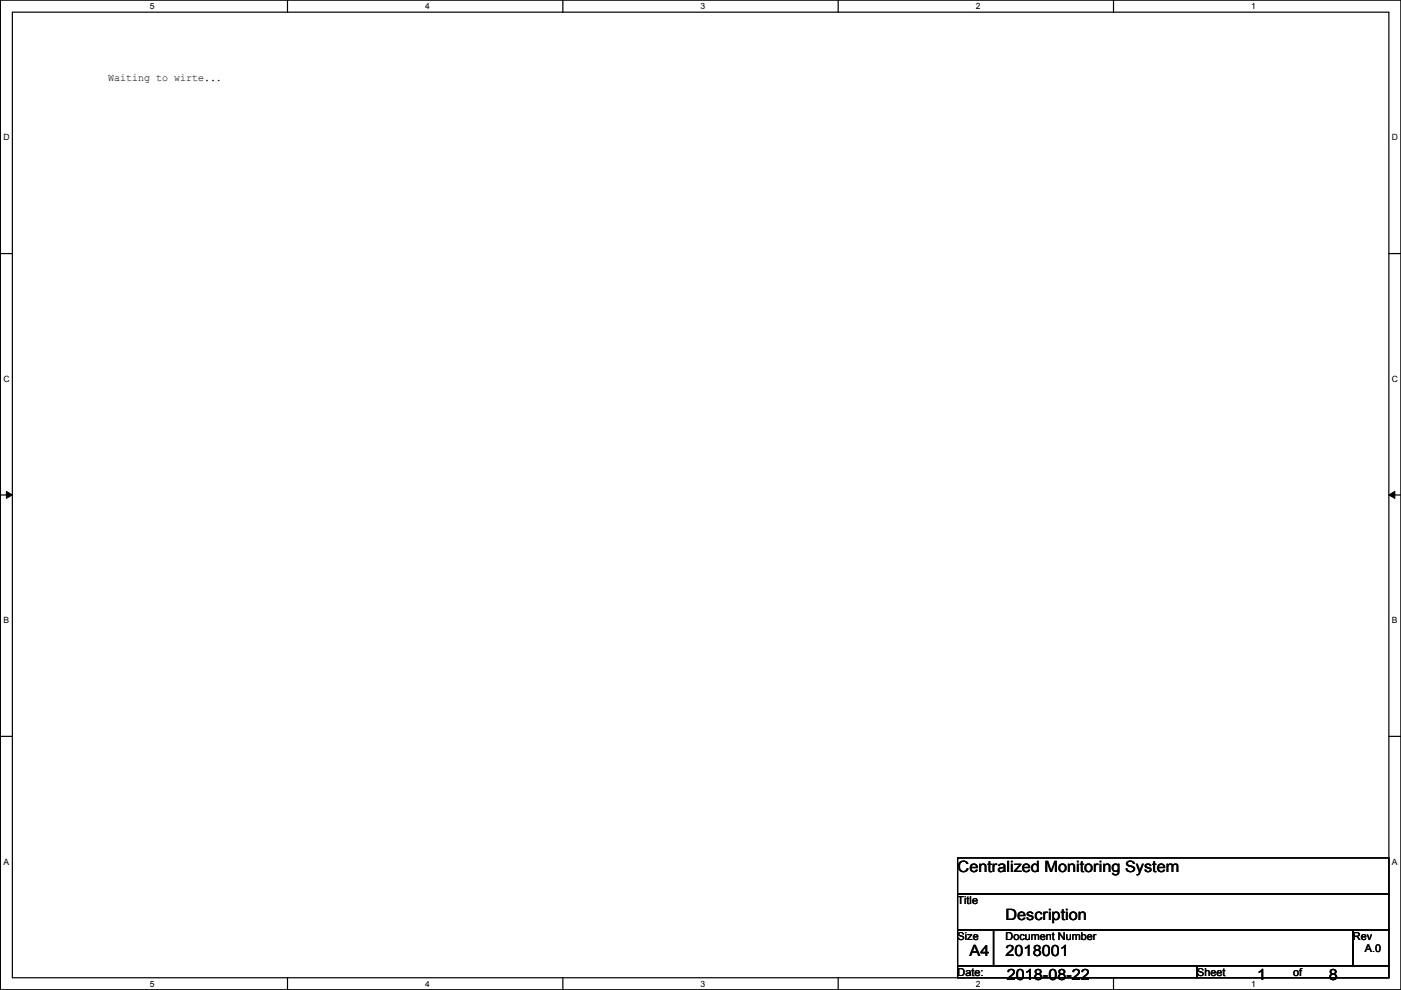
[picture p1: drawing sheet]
<svg xmlns="http://www.w3.org/2000/svg" width="297mm" height="210mm" viewBox="0 0 297 210" stroke-linecap="round" stroke-linejoin="round" font-family="sans-serif">
<defs><g id="words">
<g font-size="3.3">
<text x="203" y="184.9">Centralized Monitoring System</text>
<text x="213.2" y="195">Description</text>
<text x="205.6" y="202.6">A4</text>
<text x="213.2" y="202.6">2018001</text>
<text x="213.4" y="207.7">2018-08-22</text>
<text x="266.5" y="207.7">1</text>
<text x="281.8" y="207.7">8</text>
</g>
<g font-size="2.3">
<text x="22.9" y="17.1">Waiting to wirte...</text>
<text x="203" y="191.6">Title</text>
<text x="203" y="199.2">Size</text>
<text x="213.2" y="199.2">Document Number</text>
<text x="286.8" y="199.2">Rev</text>
<text x="289.4" y="201.8">A.0</text>
<text x="203" y="206.8">Date:</text>
<text x="253.8" y="206.8">Sheet</text>
<text x="274.1" y="206.8">of</text>
</g>
<g font-size="1.8">
<text x="31.8" y="1.9">5</text>
<text x="90.1" y="1.9">4</text>
<text x="148.5" y="1.9">3</text>
<text x="206.9" y="1.9">2</text>
<text x="265.3" y="1.9">1</text>
<text x=".7" y="29.8">D</text>
<text x="295.1" y="29.8">D</text>
<text x=".7" y="80.9">C</text>
<text x="295.1" y="80.9">C</text>
<text x=".7" y="132.1">B</text>
<text x="295.1" y="132.1">B</text>
<text x=".7" y="183.3">A</text>
<text x="295.1" y="183.3">A</text>
<text x="31.8" y="209.2">5</text>
<text x="90.1" y="209.2">4</text>
<text x="148.5" y="209.2">3</text>
<text x="206.9" y="209.2">2</text>
<text x="265.3" y="209.2">1</text>
</g>
</g></defs>
<path d="M.1 0h296.9v209.8h-296.9zM2.6 2.6h291.9v204.7h-291.9z" fill="none" stroke="#000" stroke-width=".25"/>
<g fill="#fff">
<path d="M31.8 .3h1v2h-1z"/>
<path d="M31.8 207.6h1v1.9h-1z"/>
</g>
<path d="M61 0v2.6M61 207.3v2.5" fill="none" stroke="#000" stroke-width=".25"/>
<g fill="#fff">
<path d="M90.1 .3h1v2h-1z"/>
<path d="M90.1 207.6h1v1.9h-1z"/>
</g>
<path d="M119.3 0v2.6M119.3 207.3v2.5" fill="none" stroke="#000" stroke-width=".25"/>
<g fill="#fff">
<path d="M148.5 .3h1v2h-1z"/>
<path d="M148.5 207.6h1v1.9h-1z"/>
</g>
<path d="M177.7 0v2.6M177.7 207.3v2.5" fill="none" stroke="#000" stroke-width=".25"/>
<g fill="#fff">
<path d="M206.9 .3h1v2h-1z"/>
<path d="M206.9 207.6h1v1.9h-1z"/>
</g>
<path d="M236.1 0v2.6M236.1 207.3v2.5" fill="none" stroke="#000" stroke-width=".25"/>
<g fill="#fff">
<path d="M265.3 .3h.9v2h-.9z"/>
<path d="M265.3 207.6h.9v1.9h-.9z"/>
<path d="M.7 28.2h1.3v1.9h-1.3z"/>
<path d="M295.1 28.2h1.3v1.9h-1.3z"/>
<path d="M.7 79.3h1.3v2h-1.3z"/>
<path d="M295.1 79.3h1.3v2h-1.3z"/>
</g>
<path d="M.1 53.8h2.5M294.5 53.8h2.5" fill="none" stroke="#000" stroke-width=".25"/>
<g fill="#fff">
<path d="M.7 130.5h1.2v2h-1.2z"/>
<path d="M295.1 130.5h1.2v2h-1.2z"/>
</g>
<path d="M.1 104.9h2.5M294.5 104.9h2.5" fill="none" stroke="#000" stroke-width=".25"/>
<path d="M1.4 104.2l1.2 .7-1.2 .8zM294.5 104.9l1.2-.7v1.5z" fill="#000"/>
<path d="M1.4 104.2l1.2 .7-1.2 .8zM294.5 104.9l1.2-.7v1.5z" fill="none" stroke="#000" stroke-width=".21"/>
<g fill="#fff">
<path d="M.7 181.7h1.2v2h-1.2z"/>
<path d="M295.1 181.7h1.2v2h-1.2z"/>
</g>
<path d="M.1 156.1h2.5M294.5 156.1h2.5M203 181.9h91.5v7.6h-91.5zM203 189.5h91.5v7.6h-91.5zM203 197.1h7.6v7.7h-7.6zM210.6 197.1h76.2v7.7h-76.2zM286.8 197.1h7.7v7.7h-7.7zM203 204.8h50.8v2.5h-50.8zM253.8 204.8h40.7v2.5h-40.7z" fill="none" stroke="#000" stroke-width=".25"/>
<use href="#words"/>
</svg>
